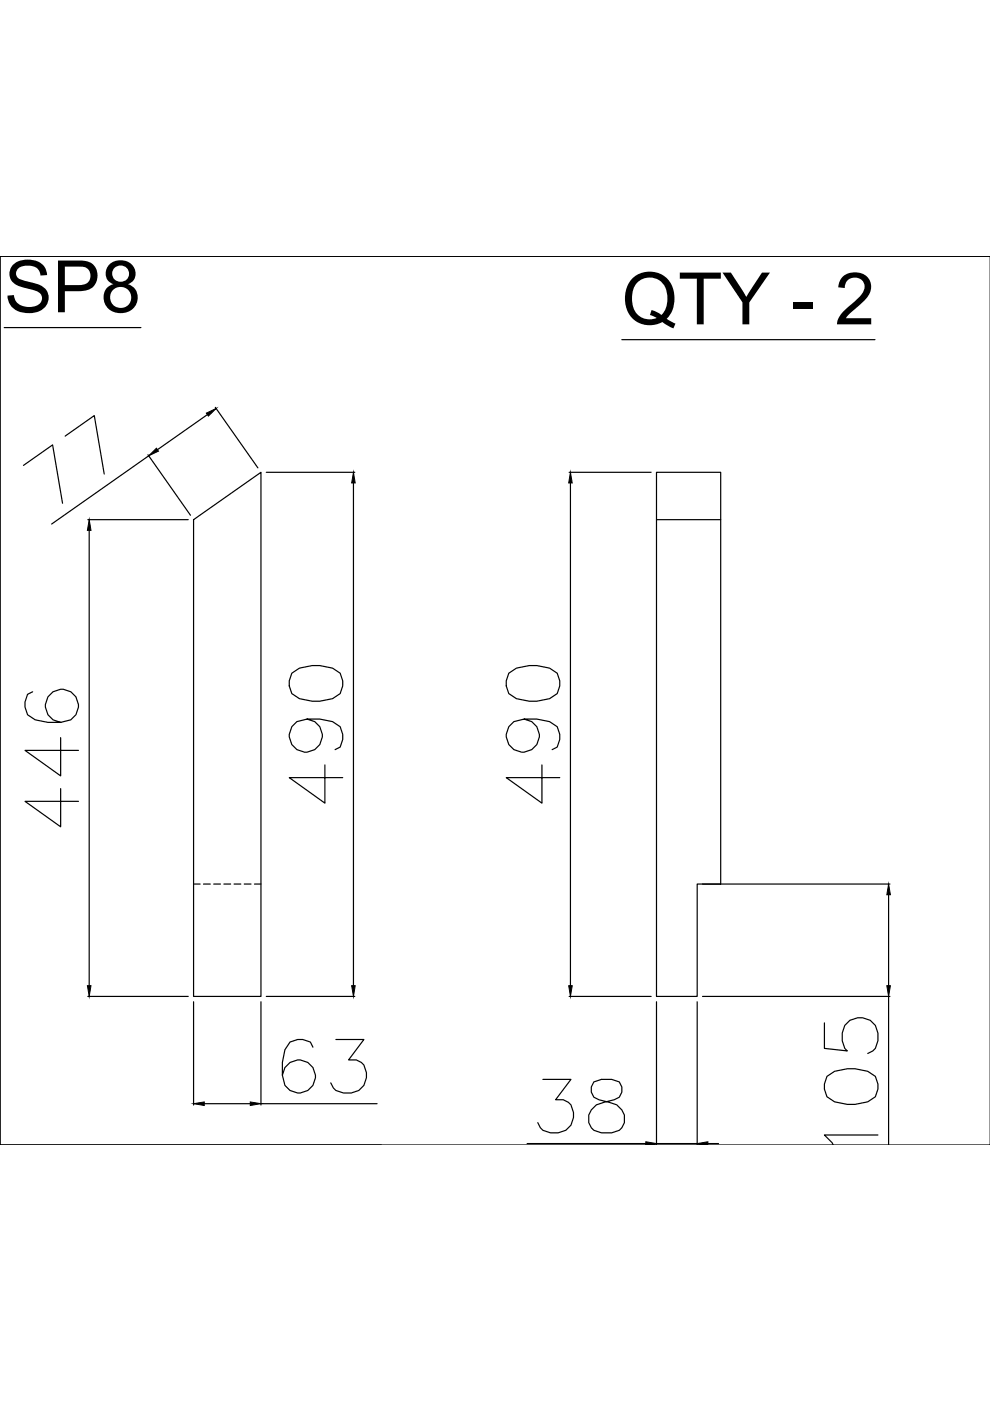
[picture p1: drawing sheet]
<svg xmlns="http://www.w3.org/2000/svg" width="210mm" height="297mm" viewBox="0 0 210 297" stroke-linecap="round" stroke-linejoin="round" font-family="sans-serif">
<defs><g id="words">
<g font-size="15.3">
<text x=".9" y="66.2">SP8</text>
<text x="131.8" y="68.8">QTY - 2</text>
</g>
</g></defs>
<!-- layer: 0 -->
<g fill="none" stroke="#000" stroke-width=".25">
<path d="M0 54.3h.1M0 54.3v188.5h210M0 54.3v188.5h80.8M0 54.3h210M.9 69.5h29M131.8 72h53.7M5 98.7l6.2-4.4 2.1 12.4M13.8 92.5l6.2-4.4 2.1 12.4M31.4 96.4l9 12.8M31.5 96.6l-20.6 14.5M44 87.9l-10.6 7.4M45.7 86.4l9 12.8"/>
<path d="M18.6 110.2h21.3M18.9 112.4v96.6M41 110.2l14.3-10.1v111.2h-14.3zM56.5 100.1h18.7M74.9 102.4v106.6M120.7 100.1h17.4M120.9 102.4v106.6M139.2 100.1h13.6v87.3h-5v23.9h-8.6zM139.2 110.2h13.6M6.9 146.7l-1.1 .5-.5 1.6v1.1l.5 1.6 1.7 1.1 2.7 .6h2.7l2.1-.6a3.5 3.5 0 0 0 .4-5.7 3.5 3.5 0 0 0-5.5 1.4 3.5 3.5 0 0 0 3 4.9M12.9 156.4v8.1l-7.6-5.4h11.3M61.9 142.7l1.6-1 2.7-.6h1.6l2.7 .6 1.6 1 .6 1.7v1l-.6 1.7-1.6 1-2.7 .6h-1.6l-2.7-.6-1.6-1-.6-1.7v-1z"/>
<path d="M65.1 152.5a3.5 3.5 0 0 1 3 4.8 3.5 3.5 0 0 1-5.5 1.4 3.5 3.5 0 0 1 .3-5.7l2.2-.5h2.7l2.7 .5 1.6 1.1 .6 1.6v1.1l-.6 1.6-1.1 .5M107.9 142.7l1.6-1 2.7-.6h1.6l2.7 .6 1.6 1 .6 1.7v1l-.6 1.7-1.6 1-2.7 .6h-1.6l-2.7-.6-1.6-1-.6-1.7v-1zM111.1 152.5a3.5 3.5 0 0 1 3 4.8 3.5 3.5 0 0 1-5.5 1.4 3.5 3.5 0 0 1 .4-5.7l2.1-.5h2.7l2.7 .5 1.6 1.1 .6 1.6v1.1l-.6 1.6-1 .5M12.9 167.2v8.1l-7.6-5.4h11.3M68.9 162.2v8.1l-7.6-5.4h11.4M114.9 162.2v8.1l-7.6-5.4h11.4M148.9 187.4h39.8M188.4 189.7v19.3M18.6 211.3h21.3M41 212.4v21.9M55.3 212.4v21.9M56.5 211.3h18.7"/>
<path d="M120.7 211.3h17.4M139.2 212.4v30.3M147.8 212.4v30.3M148.9 211.3h39.8M174.8 216.9v5.4l4.9 .5a4.4 4.4 0 0 1 .5-6.5 3.9 3.9 0 0 1 4.5 .1 3.9 3.9 0 0 1 1.4 4.3l-.5 1.6-.5 .5-1.1 .6M188.4 211.3v31.5M43.3 234h9.8M55.3 234h24.7M66.3 222l-.5-1.1-1.6-.5h-1.1l-1.6 .5-1.1 1.7-.5 2.7v2.7l.5 2.1a3.5 3.5 0 0 0 5.7 .4 3.5 3.5 0 0 0-1.4-5.5 3.5 3.5 0 0 0-4.8 3M71.2 220.4h6l-3.3 4.3a3.1 3.1 0 0 1 3.8 3.8 3.8 3.8 0 0 1-4.9 3.2l-1.6-.5-.5-.5-.6-1.1M115.1 228.9h6l-3.3 4.3a3.1 3.1 0 0 1 3.8 3.7 3.8 3.8 0 0 1-4.9 3.3l-1.6-.6-.5-.5-.6-1.1M125.9 229.4a2.29 2.29 0 0 0 1.1 3.8l2.1 .5a3.4 3.4 0 0 1 3.2 2.2 3.4 3.4 0 0 1-1 3.7l-1.6 .6h-2.2a2.97 2.97 0 0 1-2.6-1.8 2.97 2.97 0 0 1 .5-3.1l1-1.1 3.8-1a2.29 2.29 0 0 0 1.1-3.8l-1.6-.5h-2.2z"/>
<path d="M175.3 228.2l1.7-1.1 2.7-.5h1.6l2.7 .5 1.6 1.1 .5 1.6v1.1l-.5 1.6-1.6 1.1-2.7 .6h-1.6l-2.7-.6-1.7-1.1-.5-1.6v-1.1zM111.8 242.5h25.1M139.2 242.5h8.6M150.1 242.5h2.2M186.1 240.6h-11.3l1.6 1.7 .3 .5"/>
</g>
<!-- layer: HIDDEN -->
<path d="M41 187.4h1.4M43.1 187.4h1.5M45.3 187.4h1.4M47.5 187.4h1.4M49.6 187.4h1.5M51.8 187.4h1.4M53.9 187.4h1.4" fill="none" stroke="#000" stroke-width=".25"/>
<!-- layer: 0 -->
<g fill="#000" stroke="#000" stroke-width=".21">
<path d="M31.5 96.6l1.7-1.6 .4 .6zM43.8 87.6l2-1-1.6 1.6zM18.9 110.2l.4 2.2h-.8zM74.9 100.1l.4 2.3h-.7zM120.9 100.1l.4 2.3h-.7zM188.4 187.4l.4 2.3h-.8zM18.5 209h.8l-.4 2.3zM74.6 209h.7l-.4 2.3zM120.6 209h.7l-.4 2.3zM188 209h.8l-.4 2.3zM41 234l2.3-.4v.8zM53.1 233.6l2.2 .4-2.2 .4z"/>
<path d="M136.9 242.8l2.3-.3zM136.9 242.1v.7l2.3-.3z"/>
<path d="M147.8 242.5l2.3 .3zM147.8 242.5l2.3-.4v.7z"/>
</g>
<use href="#words"/>
</svg>
